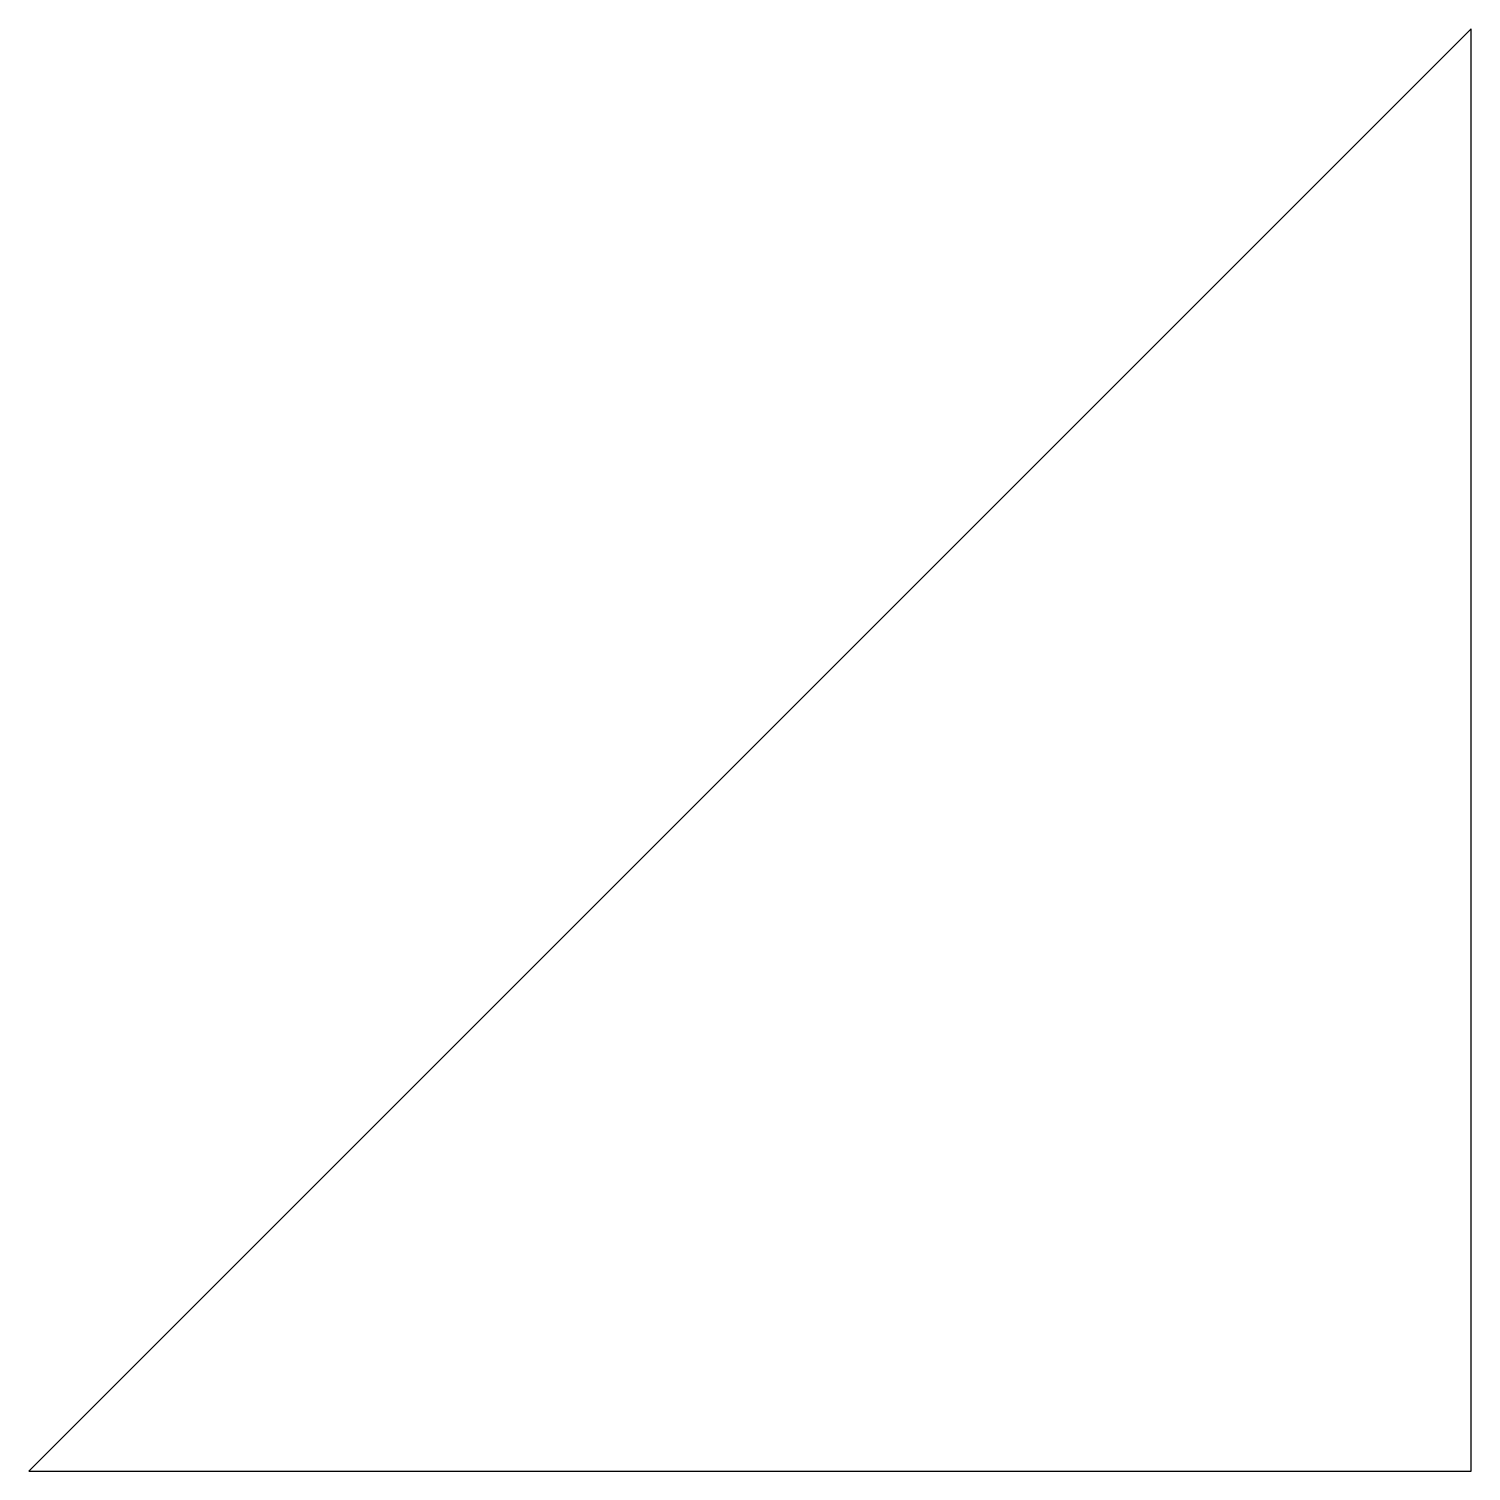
# Model space of a CAD drawing. Header units: metres. Extents: x 0 to 2, y 0 to 2.
import ezdxf

# ---------------------------------------------------------------- set-up
doc = ezdxf.new("R2010")
doc.units = ezdxf.units.M
doc.layers.add('Legacy', color=7, linetype='Continuous')

msp = doc.modelspace()

# ---------------------------------------------------------------- linework, layer by layer
at = {"layer": 'Legacy'}
msp.add_polyline3d([(0, 0, 1), (2, 0, 2), (2, 2, 3)], close=True, dxfattribs=at)

doc.saveas('drawing.dxf')
